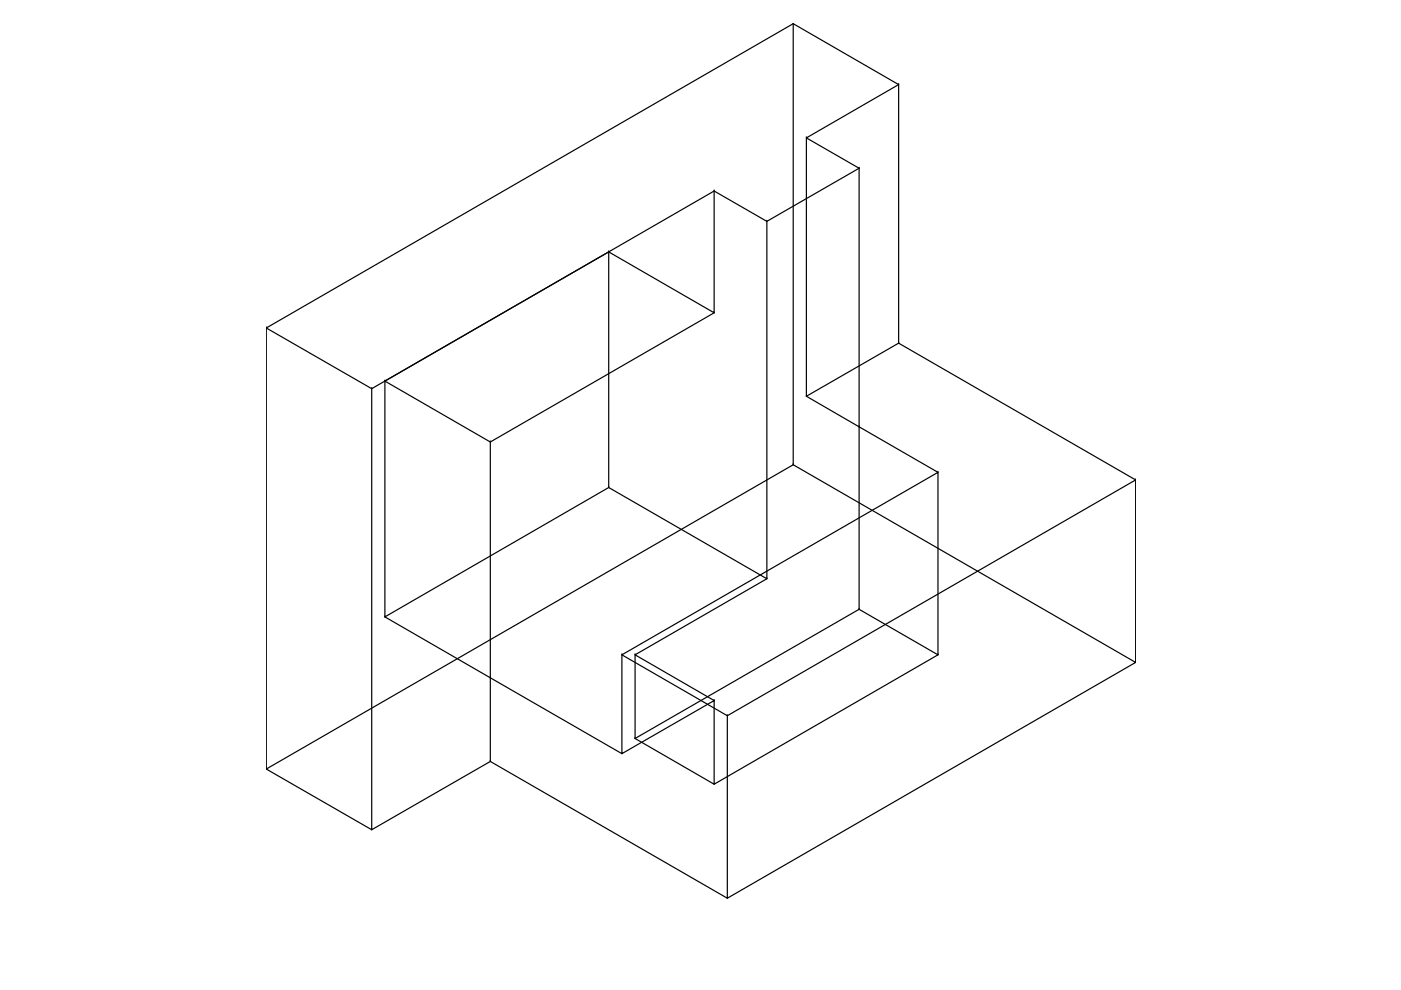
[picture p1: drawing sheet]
<svg xmlns="http://www.w3.org/2000/svg" width="297mm" height="210mm" viewBox="0 0 297 210" stroke-linecap="round" stroke-linejoin="round" font-family="sans-serif">
<!-- layer: 0 -->
<g fill="none" stroke="#000" stroke-width=".25">
<path d="M168.2 5h.1M168.2 5l-111.7 64.5M168.2 5l22.3 12.9M168.2 5v93.5M190.5 17.9h.1M171 29.2l19.5-11.3v54.9l-19.5 11.2M171 29.2h.1M182.1 35.7l-11.1-6.5v54.8l11.1 6.5M182.1 35.7v93.5l-47.5 27.4M182.1 35.7h.1M182.1 35.7l-19.5 11.2M129.1 53.4l22.3 12.9v-25.8l11.2 6.4v75.8l-33.5-19.3"/>
<path d="M129.1 53.4v50l-47.5 27.4M129.1 53.4h.1M129.1 53.4l-47.5 27.4M151.4 40.5l-72.6 41.9-22.3-12.9M151.4 40.5h.1M162.6 46.9h.1M56.5 69.5v93.6l22.3 12.8v-93.5M56.5 69.5h.1M151.4 66.3h.1M151.4 66.3l-47.4 27.4M190.5 72.8h.1M190.5 72.8l50.3 29"/>
<path d="M78.8 82.4h.1M81.6 80.8h.1M104 93.7h.1M168.2 98.5l72.6 41.9-86.6 50-50.2-29-25.2 14.5M168.2 98.5h.1M168.2 98.5l-111.7 64.6M171 84h.1M182.1 90.5h.1M182.1 90.5l16.8 9.6M129.1 103.4h.1M198.9 100.1h.1M240.8 101.8h.1"/>
<path d="M81.6 130.8v-50l22.4 12.9v50M81.6 130.8h.1M81.6 130.8l50.3 29M131.9 138.8l22.3 13v38.6M131.9 138.8h.1M134.6 138.8h.1M162.6 122.7h.1M162.6 122.7l-28 16.1M182.1 129.2l16.8 9.6-47.5 27.5-16.8-9.7M182.1 129.2h.1M198.9 138.8v-38.7l-67 38.7v21l19.5-11.3v17.8M198.9 138.8h.1"/>
<path d="M104 143.7h.1M104 143.7v17.7M131.9 159.8h.1M134.6 156.6h.1M151.4 148.5l-16.8-9.7v17.8M151.4 148.5h.1M154.2 151.8h.1M240.8 140.4v-38.6l-86.6 50M240.8 140.4h.1M56.5 163.1h.1M78.8 175.9h.1M104 161.4h.1"/>
<path d="M151.4 166.3h.1M154.2 190.4h.1"/>
</g>
</svg>
